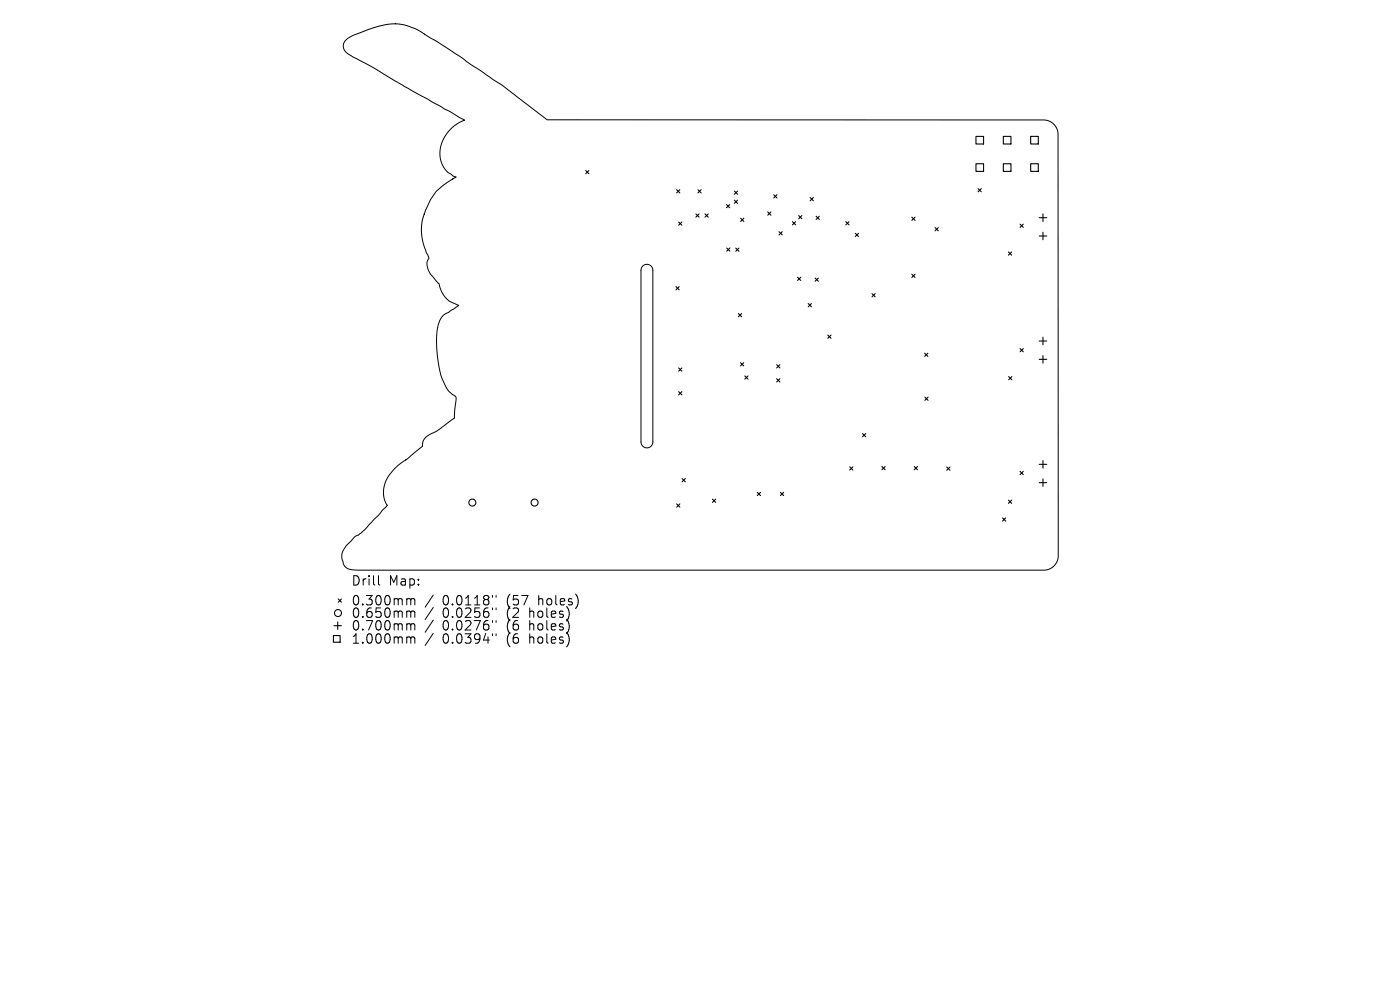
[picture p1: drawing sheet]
<svg xmlns="http://www.w3.org/2000/svg" width="297mm" height="210mm" viewBox="0 0 297 210" stroke-linecap="round" stroke-linejoin="round" font-family="sans-serif">
<defs><g id="words">
<g font-size="2.8">
<text x="74.4" y="124.5">Drill</text>
<text x="82.5" y="124.5">Map:</text>
<text x="74.4" y="128.7">0.300mm</text>
<text x="74.4" y="131.3">0.650mm</text>
<text x="93.9" y="128.7">0.0118&quot;</text>
<text x="93.9" y="131.3">0.0256&quot;</text>
<text x="107.6" y="128.7">(57</text>
<text x="107.6" y="131.3">(2</text>
<text x="112.6" y="131.3">holes)</text>
<text x="114.5" y="128.7">holes)</text>
<text x="74.4" y="134">0.700mm</text>
<text x="74.4" y="136.8">1.000mm</text>
<text x="93.9" y="134">0.0276&quot;</text>
<text x="93.9" y="136.8">0.0394&quot;</text>
<text x="107.6" y="134">(6</text>
<text x="107.6" y="136.8">(6</text>
<text x="112.6" y="134">holes)</text>
<text x="112.6" y="136.8">holes)</text>
</g>
</g></defs>
<g fill="none" stroke="#000" stroke-width=".21">
<path d="M73.4 8.5l1.3-.9 2.6-1a13.5 13.5 0 0 1 9-1.2l2.8 1.2 8.6 5.5 2.2 1.6 6.7 4.4 9.5 7.3h105.3a3.1 3.1 0 0 1 3.1 3.1v89.5a3.1 3.1 0 0 1-3.1 2.9h-146.1a2.3 2.3 0 0 1-2.7-2.1v-1.4l.8-1.5 1.8-2 .8-.4 1.4-1.2 4.5-4.8 .3-.3-.1-.1a5.5 5.5 0 0 1 .8-6.8l1.6-1.6 2-1.4 3.1-2.7 .2-1.1 .6-.8 2.4-1.3 3.6-2.7 .4-4.3-.2-.3-1.4-1.1-.6-1a22.3 22.3 0 0 1-1.7-12.7l.4-1.4 .7-.9 3.3-2.2-2-.9a8.1 8.1 0 0 1-2.3-3.8l-1.6-1.9-.5-.9-.3-1.4 .3-.9a.82 .82 0 0 0-.2-1.1l-.4-1a10.5 10.5 0 0 1-.3-7.5l1.3-3 1.2-1.7 2-1.7 2.3-1.4-.6-.2-1.2-.8a5.9 5.9 0 0 1-.4-8l1.8-1.9 2.2-1.2-12.8-7.1-7.1-4.3-4.2-2.3a2.07 2.07 0 0 1-1.5-2.8zM136.4 56.4a1.26 1.26 0 0 1 1.3-.2 1.26 1.26 0 0 1 .8 1.1v36.4a1.26 1.26 0 0 1-1.3 1.3 1.26 1.26 0 0 1-1.2-1.3v-36.4zM80.3 122.1v1.7l.3 .3M86.6 127l.5 .1v.2M86.6 129.6l.5 .1v.2M86.6 132.3l.5 .1v.2M86.6 135.1l.5 .1v.2M87.1 127.3l.3-.3 .5 .1 .1 1.2M87.1 127.3v1M87.1 129.9v1.1M87.1 132.6v1M87.1 135.4v1"/>
<path d="M87.1 129.9l.3-.3 .5 .1 .1 1.3M87.1 132.6l.3-.3 .5 .1 .1 1.2M87.1 135.4l.3-.3 .5 .1 .1 1.2M91.9 126.2l-1.7 2.6M91.9 128.9l-1.7 2.5M91.9 131.5l-1.7 2.6M91.9 134.3l-1.7 2.6M104.5 126.3v.4M104.5 129v.3M104.5 131.6v.4M104.5 134.4v.4M105.2 126.3v.4"/>
<path d="M105.2 129v.3M105.2 131.6v.4M105.2 134.4v.4"/>
</g>
<g fill="none" stroke="#000" stroke-width=".23">
<path d="M124.3 36.2l.6 .7M124.9 36.2l-.6 .7M207 28.9h1.7v1.6h-1.7zM207 34.7h1.7v1.7h-1.7zM212.9 28.9h1.6v1.6h-1.6zM212.9 34.7h1.6v1.7h-1.6zM218.7 28.9h1.6v1.6h-1.6zM218.7 34.7h1.6v1.7h-1.6zM143.5 40.2l.7 .7M144 47.1l.7 .7M144.2 40.2l-.7 .7M144.7 47.1l-.7 .7"/>
<path d="M147.6 45.4l.7 .7M148.1 40.2l.6 .7M148.3 45.4l-.7 .7M148.7 40.2l-.6 .7M149.6 45.4l.7 .7M150.3 45.4l-.7 .7M154.1 43.4l.7 .7M154.2 52.6l.6 .7M154.8 43.4l-.7 .7M154.8 52.6l-.6 .7M155.8 42.5l.7 .6M155.8 40.5l.7 .7"/>
<path d="M156.1 52.6l.7 .7M156.5 42.5l-.7 .6M156.5 40.5l-.7 .7M156.8 52.6l-.7 .7M157.1 46.3l.7 .7M157.8 46.3l-.7 .7M162.9 45l.7 .7M163.6 45l-.7 .7M164.1 41.3l.7 .7M164.8 41.3l-.7 .7M165.3 49.1l.7 .7M166 49.1l-.7 .7"/>
<path d="M168.1 47l.7 .7M168.8 47l-.7 .7M169.2 58.8l.7 .7M169.4 45.7l.7 .7M169.9 58.8l-.7 .7M170.1 45.7l-.7 .7M171.9 41.9l.7 .7M172.6 41.9l-.7 .7M172.9 59l.7 .7M173.1 45.9l.7 .7M173.6 59l-.7 .7M173.8 45.9l-.7 .7"/>
<path d="M179.4 47l.7 .7M180.1 47l-.7 .7M181.4 49.5l.7 .7M182.1 49.5l-.7 .7M193.4 46.1l.7 .6M193.4 58.2l.7 .7M194.1 46.1l-.7 .6M194.1 58.2l-.7 .7M198.4 48.3l.7 .7M199.1 48.3l-.7 .7M207.5 40l.7 .7M208.2 40l-.7 .7"/>
<path d="M213.9 53.4l.7 .7M214.6 53.4l-.7 .7M216.4 47.5l.7 .7M217.1 47.5l-.7 .7M220.5 46.2h1.6M220.5 50.1h1.6M221.3 45.4v1.6M221.3 49.3v1.6M143.4 60.8l.7 .7M144 78.1l.7 .6M144.1 60.8l-.7 .7M144.7 78.1l-.7 .6"/>
<path d="M156.7 66.5l.6 .7M157.1 76.9l.7 .7M157.3 66.5l-.6 .7M157.8 76.9l-.7 .7M158 79.7l.7 .7M158.7 79.7l-.7 .7M164.8 77.4l.6 .7M165.4 77.4l-.6 .7M171.5 64.4l.6 .7M172.1 64.4l-.6 .7M175.6 71.1l.7 .7M176.3 71.1l-.7 .7"/>
<path d="M185 62.3l.7 .7M185.7 62.3l-.7 .7M196.2 74.9l.6 .7M196.8 74.9l-.6 .7M214 79.9l.7 .7M214.7 79.9l-.7 .7M216.4 73.9l.7 .7M217.1 73.9l-.7 .7M220.5 72.3h1.6M220.5 76.2h1.6M221.3 71.5v1.6M221.3 75.4v1.6"/>
<path d="M144 83.1l.7 .7M144.7 83.1l-.7 .7M164.8 80.3l.6 .7M165.4 80.3l-.6 .7M180.3 99l.6 .7M180.9 99l-.6 .7M183 92l.7 .7M183.7 92l-.7 .7M187.1 99l.7 .6M187.8 99l-.7 .6M194 99l.6 .6M194.6 99l-.6 .6"/>
<path d="M196.2 84.2l.7 .7M196.9 84.2l-.7 .7M200.8 99.1l.7 .7M201.5 99.1l-.7 .7M216.4 100l.7 .7M217.1 100l-.7 .7M220.5 98.5h1.6M221.3 97.7v1.6M143.5 106.9l.7 .7M144.2 106.9l-.7 .7M144.7 101.5l.7 .7M145.4 101.5l-.7 .7"/>
<path d="M151.1 105.9l.7 .7M151.8 105.9l-.7 .7M160.6 104.4l.7 .7M161.3 104.4l-.7 .7M165.6 104.4l.6 .7M166.2 104.4l-.6 .7M212.7 109.9l.7 .6M213.4 109.9l-.7 .6M213.9 106.1l.7 .7M214.6 106.1l-.7 .7M220.5 102.4h1.6M221.3 101.6v1.6"/>
<path d="M70.7 134.8h1.5v1.4h-1.5zM70.8 132.7h1.6M71.6 131.9v1.6M71.8 127.1l.6 .6M72.4 127.1l-.6 .6"/>
<circle cx="100.2" cy="106.6" r=".74"/>
<circle cx="113.4" cy="106.6" r=".74"/>
<circle cx="71.7" cy="130" r=".74"/>
</g>
<use href="#words"/>
</svg>
